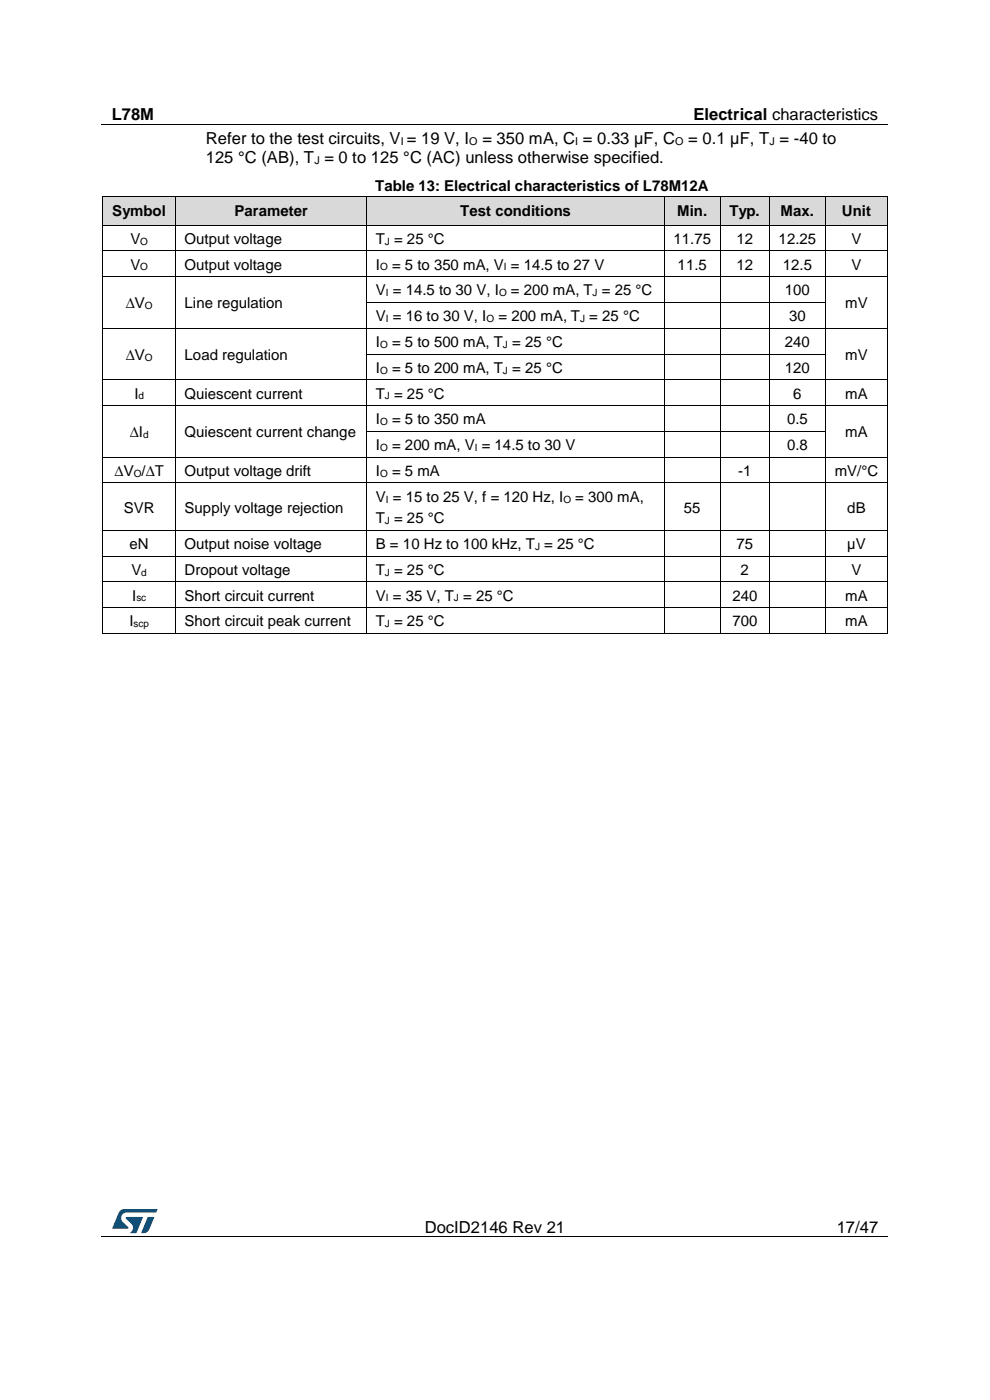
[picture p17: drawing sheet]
<svg xmlns="http://www.w3.org/2000/svg" width="210mm" height="297mm" viewBox="0 0 210 297" stroke-linecap="round" stroke-linejoin="round" font-family="sans-serif">
<defs><g id="words">
<g font-size="3.5">
<text x="23.7" y="25.5">L78M</text>
<text x="147.1" y="25.5">Electrical characteristics</text>
<text x="43.7" y="30.6">Refer to the test circuits, V = 19 V, I</text>
<text x="43.7" y="34.7">125 °C (AB), T = 0 to 125 °C (AC) unless otherwise specified.</text>
<text x="102.3" y="30.6">= 350 mA, C = 0.33 µF, C</text>
<text x="146" y="30.6">= 0.1 µF, T = -40 to</text>
<text x="90.1" y="261.5">DocID2146 Rev 21</text>
<text x="177.5" y="261.5">17/47</text>
</g>
<g font-size="3.2">
<text x="79.6" y="40.4">Table 13: Electrical characteristics of L78M12A</text>
<text x="23.8" y="45.8">Symbol</text>
<text x="49.7" y="45.8">Parameter</text>
<text x="97.6" y="45.8">Test conditions</text>
<text x="143.7" y="45.8">Min.</text>
<text x="154.7" y="45.8">Typ.</text>
<text x="165.6" y="45.8">Max.</text>
<text x="178.6" y="45.8">Unit</text>
<text x="27.7" y="51.7">V</text>
<text x="39.2" y="51.7">Output voltage</text>
<text x="79.7" y="51.7">T = 25 °C</text>
<text x="142.9" y="51.7">11.75</text>
<text x="156.2" y="51.7">12</text>
<text x="165.2" y="51.7">12.25</text>
<text x="180.6" y="51.7">V</text>
<text x="27.7" y="57.2">V</text>
<text x="39.2" y="57.2">Output voltage</text>
<text x="79.7" y="57.2">I</text>
<text x="83.2" y="57.2">= 5 to 350 mA, V = 14.5 to 27 V</text>
<text x="143.8" y="57.2">11.5</text>
<text x="156.2" y="57.2">12</text>
<text x="166.1" y="57.2">12.5</text>
<text x="180.6" y="57.2">V</text>
<text x="26.7" y="65.4">∆V</text>
<text x="39.2" y="65.4">Line regulation</text>
<text x="79.7" y="62.7">V = 14.5 to 30 V, I</text>
<text x="108.4" y="62.7">= 200 mA, T = 25 °C</text>
<text x="166.5" y="62.7">100</text>
<text x="179.3" y="65.4">mV</text>
<text x="79.7" y="68.1">V = 16 to 30 V, I</text>
<text x="105.7" y="68.1">= 200 mA, T = 25 °C</text>
<text x="167.4" y="68.1">30</text>
<text x="26.7" y="76.3">∆V</text>
<text x="39.2" y="76.3">Load regulation</text>
<text x="79.7" y="73.6">I</text>
<text x="83.2" y="73.6">= 5 to 500 mA, T = 25 °C</text>
<text x="166.5" y="73.6">240</text>
<text x="179.3" y="76.3">mV</text>
<text x="79.7" y="79.1">I</text>
<text x="83.2" y="79.1">= 5 to 200 mA, T = 25 °C</text>
<text x="166.5" y="79.1">120</text>
<text x="28.5" y="84.5">I</text>
<text x="39.2" y="84.5">Quiescent current</text>
<text x="79.7" y="84.5">T = 25 °C</text>
<text x="168.3" y="84.5">6</text>
<text x="179.3" y="84.5">mA</text>
<text x="27.5" y="92.8">∆I</text>
<text x="39.2" y="92.8">Quiescent current change</text>
<text x="79.7" y="90">I</text>
<text x="79.7" y="95.5">I</text>
<text x="83.2" y="90">= 5 to 350 mA</text>
<text x="83.2" y="95.5">= 200 mA, V = 14.5 to 30 V</text>
<text x="167" y="90">0.5</text>
<text x="167" y="95.5">0.8</text>
<text x="179.3" y="92.8">mA</text>
<text x="24.3" y="100.9">∆V /∆T</text>
<text x="39.2" y="100.9">Output voltage drift</text>
<text x="79.7" y="100.9">I</text>
<text x="83.2" y="100.9">= 5 mA</text>
<text x="156.6" y="100.9">-1</text>
<text x="177.1" y="100.9">mV/°C</text>
<text x="79.7" y="106.4">V = 15 to 25 V, f = 120 Hz, I</text>
<text x="122" y="106.4">= 300 mA,</text>
<text x="26.3" y="108.7">SVR</text>
<text x="39.2" y="108.7">Supply voltage rejection</text>
<text x="79.7" y="111">T = 25 °C</text>
<text x="145.1" y="108.7">55</text>
<text x="179.7" y="108.7">dB</text>
<text x="27.5" y="116.5">eN</text>
<text x="39.2" y="116.5">Output noise voltage</text>
<text x="79.7" y="116.5">B = 10 Hz to 100 kHz, T = 25 °C</text>
<text x="156.2" y="116.5">75</text>
<text x="179.7" y="116.5">µV</text>
<text x="27.9" y="121.9">V</text>
<text x="39.2" y="121.9">Dropout voltage</text>
<text x="79.7" y="121.9">T = 25 °C</text>
<text x="157.1" y="121.9">2</text>
<text x="180.6" y="121.9">V</text>
<text x="28" y="127.4">I</text>
<text x="39.2" y="127.4">Short circuit current</text>
<text x="79.7" y="127.4">V = 35 V, T = 25 °C</text>
<text x="155.4" y="127.4">240</text>
<text x="179.3" y="127.4">mA</text>
<text x="27.4" y="132.9">I</text>
<text x="39.2" y="132.9">Short circuit peak current</text>
<text x="79.7" y="132.9">T = 25 °C</text>
<text x="155.4" y="132.9">700</text>
<text x="179.3" y="132.9">mA</text>
</g>
<g font-size="2.3">
<text x="66.7" y="34.8">J</text>
<text x="85" y="30.8">I</text>
<text x="99.6" y="30.8">O</text>
<text x="122" y="30.8">I</text>
<text x="143.2" y="30.8">O</text>
<text x="163.3" y="30.8">J</text>
</g>
<g font-size="2.1">
<text x="29.8" y="51.9">O</text>
<text x="81.6" y="51.9">J</text>
<text x="29.8" y="57.4">O</text>
<text x="80.6" y="57.4">O</text>
<text x="106.9" y="57.4">I</text>
<text x="30.7" y="65.6">O</text>
<text x="81.8" y="62.8">I</text>
<text x="105.9" y="62.8">O</text>
<text x="125.7" y="62.8">J</text>
<text x="81.8" y="68.3">I</text>
<text x="103.2" y="68.3">O</text>
<text x="123" y="68.3">J</text>
<text x="30.7" y="76.5">O</text>
<text x="80.6" y="73.8">O</text>
<text x="106.7" y="73.8">J</text>
<text x="80.6" y="79.3">O</text>
<text x="106.7" y="79.3">J</text>
<text x="29.4" y="84.7">d</text>
<text x="81.6" y="84.7">J</text>
<text x="30.4" y="92.9">d</text>
<text x="80.6" y="90.2">O</text>
<text x="80.6" y="95.6">O</text>
<text x="100.7" y="95.6">I</text>
<text x="28.4" y="101.1">O</text>
<text x="80.6" y="101.1">O</text>
<text x="81.8" y="106.6">I</text>
<text x="119.5" y="106.6">O</text>
<text x="81.6" y="111.2">J</text>
<text x="113.5" y="116.6">J</text>
<text x="30" y="122.1">d</text>
<text x="81.6" y="122.1">J</text>
<text x="28.9" y="127.6">sc</text>
<text x="81.8" y="127.6">I</text>
<text x="96.3" y="127.6">J</text>
<text x="28.3" y="133.1">scp</text>
<text x="81.6" y="133.1">J</text>
</g>
</g></defs>
<path d="M21.5 26.5h166.8M21.5 262.4h166.8" fill="none" stroke="#000" stroke-width=".21"/>
<g fill="#000">
<path d="M104.4 26.4h.1v.1h-.1z" fill-rule="evenodd"/>
<path d="M61.6 262.3h.1v.2h-.1z" fill-rule="evenodd"/>
<path d="M148 262.3h.2v.2h-.2z" fill-rule="evenodd"/>
</g>
<g fill="#005288">
<path d="M25.4 256.9l.6-.4h.4l7 .1-.3 .6h-6.2a1.26 1.26 0 0 0-1.2 1.1 1.26 1.26 0 0 0 .8 1.4l.7 .6v.3l-3.4 .1z"/>
<path d="M31.4 258.2l1.3 .1-1 2.5a1.32 1.32 0 0 1-1.7 .7z"/>
<path d="M26.7 258.2l3.6 .1-1.4 3.3h-1.4a1.35 1.35 0 0 0 .7-1.2 1.35 1.35 0 0 0-.8-1.2l-.7-.6z"/>
</g>
<g fill="#d9d9d9">
<path d="M21.9 41.7h15.3v6h-15.3z" fill-rule="evenodd"/>
<path d="M23.7 41.7h11.7v6h-11.7z" fill-rule="evenodd"/>
<path d="M37.3 41.7h40.5v6h-40.5z" fill-rule="evenodd"/>
<path d="M39.2 41.7h36.7v6h-36.7z" fill-rule="evenodd"/>
<path d="M77.9 41.7h63v6h-63z" fill-rule="evenodd"/>
<path d="M79.7 41.7h59.3v6h-59.3z" fill-rule="evenodd"/>
<path d="M141 41.7h11.7v6h-11.7z" fill-rule="evenodd"/>
<path d="M142.8 41.7h8.1v6h-8.1z" fill-rule="evenodd"/>
<path d="M152.8 41.7h10.4v6h-10.4z" fill-rule="evenodd"/>
<path d="M154.7 41.7h6.6v6h-6.6z" fill-rule="evenodd"/>
<path d="M163.3 41.7h11.8v6h-11.8z" fill-rule="evenodd"/>
<path d="M165.1 41.7h8.1v6h-8.1z" fill-rule="evenodd"/>
<path d="M175.2 41.7h13v6h-13z" fill-rule="evenodd"/>
<path d="M177 41.7h9.4v6h-9.4z" fill-rule="evenodd"/>
</g>
<g fill="#000">
<path d="M21.7 47.7h.2v.1h-.2z" fill-rule="evenodd"/>
<path d="M21.7 47.7h.2v.1h-.2z" fill-rule="evenodd"/>
<path d="M21.7 53.1h.2v.2h-.2z" fill-rule="evenodd"/>
<path d="M21.7 58.6h.2v.2h-.2z" fill-rule="evenodd"/>
<path d="M21.7 41.6l.1 .1z" fill-rule="evenodd"/>
<path d="M21.7 41.6l.1 .1z" fill-rule="evenodd"/>
<path d="M21.9 47.7h.1v.1h-.1z" fill-rule="evenodd"/>
<path d="M37.1 47.7h.2v.1h-.2z" fill-rule="evenodd"/>
<path d="M37.1 53.1h.2v.2h-.2z" fill-rule="evenodd"/>
<path d="M37.1 58.6h.2v.2h-.2z" fill-rule="evenodd"/>
<path d="M37.2 41.6l.1 .1z" fill-rule="evenodd"/>
<path d="M37.3 47.7h.2v.1h-.2z" fill-rule="evenodd"/>
<path d="M77.7 47.7h.2v.1h-.2z" fill-rule="evenodd"/>
<path d="M77.7 53.1h.2v.2h-.2z" fill-rule="evenodd"/>
<path d="M77.7 58.6h.2v.2h-.2z" fill-rule="evenodd"/>
<path d="M77.7 41.6l.1 .1z" fill-rule="evenodd"/>
<path d="M77.9 47.7h.1v.1h-.1z" fill-rule="evenodd"/>
<path d="M140.8 47.7h.2v.1h-.2z" fill-rule="evenodd"/>
<path d="M140.8 53.1h.2v.2h-.2z" fill-rule="evenodd"/>
<path d="M140.8 58.6h.2v.2h-.2z" fill-rule="evenodd"/>
<path d="M140.8 41.6l.1 .1z" fill-rule="evenodd"/>
<path d="M141 47.7h.1v.1h-.1z" fill-rule="evenodd"/>
<path d="M152.7 47.7h.2v.1h-.2z" fill-rule="evenodd"/>
<path d="M152.7 53.1h.2v.2h-.2z" fill-rule="evenodd"/>
<path d="M152.7 58.6h.2v.2h-.2z" fill-rule="evenodd"/>
<path d="M152.7 41.6l.1 .1z" fill-rule="evenodd"/>
<path d="M152.9 47.7h.1v.1h-.1z" fill-rule="evenodd"/>
<path d="M163.1 47.7h.2v.1h-.2z" fill-rule="evenodd"/>
<path d="M163.1 53.1h.2v.2h-.2z" fill-rule="evenodd"/>
<path d="M163.1 58.6h.2v.2h-.2z" fill-rule="evenodd"/>
<path d="M163.2 41.6l.1 .1z" fill-rule="evenodd"/>
<path d="M163.3 47.7h.2v.1h-.2z" fill-rule="evenodd"/>
<path d="M175 47.7h.2v.1h-.2z" fill-rule="evenodd"/>
<path d="M175 53.1h.2v.2h-.2z" fill-rule="evenodd"/>
<path d="M175 58.6h.2v.2h-.2z" fill-rule="evenodd"/>
<path d="M175 41.6l.1 .1z" fill-rule="evenodd"/>
<path d="M175.2 47.7h.1v.1h-.1z" fill-rule="evenodd"/>
<path d="M188.2 47.7h.1v.1h-.1z" fill-rule="evenodd"/>
<path d="M188.2 47.7h.1v.1h-.1z" fill-rule="evenodd"/>
<path d="M188.2 53.1h.1v.2h-.1z" fill-rule="evenodd"/>
<path d="M188.2 58.6h.1v.2h-.1z" fill-rule="evenodd"/>
<path d="M188.2 41.6l.1 .1z" fill-rule="evenodd"/>
<path d="M188.2 41.6l.1 .1z" fill-rule="evenodd"/>
<path d="M21.7 64.1h.2v.1h-.2z" fill-rule="evenodd"/>
<path d="M21.7 69.5h.2v.2h-.2z" fill-rule="evenodd"/>
<path d="M21.7 75h.2v.2h-.2z" fill-rule="evenodd"/>
<path d="M37.1 64.1h.2v.1h-.2z" fill-rule="evenodd"/>
<path d="M37.1 69.5h.2v.2h-.2z" fill-rule="evenodd"/>
<path d="M37.1 75h.2v.2h-.2z" fill-rule="evenodd"/>
<path d="M77.7 64.1h.2v.1h-.2z" fill-rule="evenodd"/>
<path d="M77.7 69.5h.2v.2h-.2z" fill-rule="evenodd"/>
<path d="M77.7 75h.2v.2h-.2z" fill-rule="evenodd"/>
<path d="M140.8 64.1h.2v.1h-.2z" fill-rule="evenodd"/>
<path d="M140.8 69.5h.2v.2h-.2z" fill-rule="evenodd"/>
<path d="M140.8 75h.2v.2h-.2z" fill-rule="evenodd"/>
<path d="M152.7 64.1h.2v.1h-.2z" fill-rule="evenodd"/>
<path d="M152.7 69.5h.2v.2h-.2z" fill-rule="evenodd"/>
<path d="M152.7 75h.2v.2h-.2z" fill-rule="evenodd"/>
<path d="M163.1 64.1h.2v.1h-.2z" fill-rule="evenodd"/>
<path d="M163.1 69.5h.2v.2h-.2z" fill-rule="evenodd"/>
<path d="M163.1 75h.2v.2h-.2z" fill-rule="evenodd"/>
<path d="M175 64.1h.2v.1h-.2z" fill-rule="evenodd"/>
<path d="M175 69.5h.2v.2h-.2z" fill-rule="evenodd"/>
<path d="M175 75h.2v.2h-.2z" fill-rule="evenodd"/>
<path d="M188.2 64.1h.1v.1h-.1z" fill-rule="evenodd"/>
<path d="M188.2 69.5h.1v.2h-.1z" fill-rule="evenodd"/>
<path d="M188.2 75h.1v.2h-.1z" fill-rule="evenodd"/>
<path d="M21.7 80.5h.2v.2h-.2z" fill-rule="evenodd"/>
<path d="M21.7 85.9h.2v.2h-.2z" fill-rule="evenodd"/>
<path d="M21.7 91.4h.2v.2h-.2z" fill-rule="evenodd"/>
<path d="M21.7 96.9h.2v.1h-.2z" fill-rule="evenodd"/>
<path d="M37.1 80.5h.2v.2h-.2z" fill-rule="evenodd"/>
<path d="M37.1 85.9h.2v.2h-.2z" fill-rule="evenodd"/>
<path d="M37.1 91.4h.2v.2h-.2z" fill-rule="evenodd"/>
<path d="M37.1 96.9h.2v.1h-.2z" fill-rule="evenodd"/>
<path d="M77.7 80.5h.2v.2h-.2z" fill-rule="evenodd"/>
<path d="M77.7 85.9h.2v.2h-.2z" fill-rule="evenodd"/>
<path d="M77.7 91.4h.2v.2h-.2z" fill-rule="evenodd"/>
<path d="M77.7 96.9h.2v.1h-.2z" fill-rule="evenodd"/>
<path d="M140.8 80.5h.2v.2h-.2z" fill-rule="evenodd"/>
<path d="M140.8 85.9h.2v.2h-.2z" fill-rule="evenodd"/>
<path d="M140.8 91.4h.2v.2h-.2z" fill-rule="evenodd"/>
<path d="M140.8 96.9h.2v.1h-.2z" fill-rule="evenodd"/>
<path d="M152.7 80.5h.2v.2h-.2z" fill-rule="evenodd"/>
<path d="M152.7 85.9h.2v.2h-.2z" fill-rule="evenodd"/>
<path d="M152.7 91.4h.2v.2h-.2z" fill-rule="evenodd"/>
<path d="M152.7 96.9h.2v.1h-.2z" fill-rule="evenodd"/>
<path d="M163.1 80.5h.2v.2h-.2z" fill-rule="evenodd"/>
<path d="M163.1 85.9h.2v.2h-.2z" fill-rule="evenodd"/>
<path d="M163.1 91.4h.2v.2h-.2z" fill-rule="evenodd"/>
<path d="M163.1 96.9h.2v.1h-.2z" fill-rule="evenodd"/>
<path d="M175 80.5h.2v.2h-.2z" fill-rule="evenodd"/>
<path d="M175 85.9h.2v.2h-.2z" fill-rule="evenodd"/>
<path d="M175 91.4h.2v.2h-.2z" fill-rule="evenodd"/>
<path d="M175 96.9h.2v.1h-.2z" fill-rule="evenodd"/>
<path d="M188.2 80.5h.1v.2h-.1z" fill-rule="evenodd"/>
<path d="M188.2 85.9h.1v.2h-.1z" fill-rule="evenodd"/>
<path d="M188.2 91.4h.1v.2h-.1z" fill-rule="evenodd"/>
<path d="M188.2 96.9h.1v.1h-.1z" fill-rule="evenodd"/>
<path d="M21.7 102.3h.2v.2h-.2z" fill-rule="evenodd"/>
<path d="M21.7 112.4h.2v.2h-.2z" fill-rule="evenodd"/>
<path d="M21.7 117.9h.2v.1h-.2z" fill-rule="evenodd"/>
<path d="M37.1 102.3h.2v.2h-.2z" fill-rule="evenodd"/>
<path d="M37.1 112.4h.2v.2h-.2z" fill-rule="evenodd"/>
<path d="M37.1 117.9h.2v.1h-.2z" fill-rule="evenodd"/>
<path d="M77.7 102.3h.2v.2h-.2z" fill-rule="evenodd"/>
<path d="M77.7 112.4h.2v.2h-.2z" fill-rule="evenodd"/>
<path d="M77.7 117.9h.2v.1h-.2z" fill-rule="evenodd"/>
<path d="M140.8 102.3h.2v.2h-.2z" fill-rule="evenodd"/>
<path d="M140.8 112.4h.2v.2h-.2z" fill-rule="evenodd"/>
<path d="M140.8 117.9h.2v.1h-.2z" fill-rule="evenodd"/>
<path d="M152.7 102.3h.2v.2h-.2z" fill-rule="evenodd"/>
<path d="M152.7 112.4h.2v.2h-.2z" fill-rule="evenodd"/>
<path d="M152.7 117.9h.2v.1h-.2z" fill-rule="evenodd"/>
<path d="M163.1 102.3h.2v.2h-.2z" fill-rule="evenodd"/>
<path d="M163.1 112.4h.2v.2h-.2z" fill-rule="evenodd"/>
<path d="M163.1 117.9h.2v.1h-.2z" fill-rule="evenodd"/>
<path d="M175 102.3h.2v.2h-.2z" fill-rule="evenodd"/>
<path d="M175 112.4h.2v.2h-.2z" fill-rule="evenodd"/>
<path d="M175 117.9h.2v.1h-.2z" fill-rule="evenodd"/>
<path d="M188.2 102.3h.1v.2h-.1z" fill-rule="evenodd"/>
<path d="M188.2 112.4h.1v.2h-.1z" fill-rule="evenodd"/>
<path d="M188.2 117.9h.1v.1h-.1z" fill-rule="evenodd"/>
<path d="M21.7 123.3h.2v.2h-.2z" fill-rule="evenodd"/>
<path d="M21.7 128.8h.2v.2h-.2z" fill-rule="evenodd"/>
<path d="M21.7 134.3h.2v.2h-.2z" fill-rule="evenodd"/>
<path d="M21.7 134.3h.2v.2h-.2z" fill-rule="evenodd"/>
<path d="M37.1 123.3h.2v.2h-.2z" fill-rule="evenodd"/>
<path d="M37.1 128.8h.2v.2h-.2z" fill-rule="evenodd"/>
<path d="M37.1 134.3h.2v.2h-.2z" fill-rule="evenodd"/>
<path d="M77.7 123.3h.2v.2h-.2z" fill-rule="evenodd"/>
<path d="M77.7 128.8h.2v.2h-.2z" fill-rule="evenodd"/>
<path d="M77.7 134.3h.2v.2h-.2z" fill-rule="evenodd"/>
<path d="M140.8 123.3h.2v.2h-.2z" fill-rule="evenodd"/>
<path d="M140.8 128.8h.2v.2h-.2z" fill-rule="evenodd"/>
<path d="M140.8 134.3h.2v.2h-.2z" fill-rule="evenodd"/>
<path d="M152.7 123.3h.2v.2h-.2z" fill-rule="evenodd"/>
<path d="M152.7 128.8h.2v.2h-.2z" fill-rule="evenodd"/>
<path d="M152.7 134.3h.2v.2h-.2z" fill-rule="evenodd"/>
<path d="M163.1 123.3h.2v.2h-.2z" fill-rule="evenodd"/>
<path d="M163.1 128.8h.2v.2h-.2z" fill-rule="evenodd"/>
<path d="M163.1 134.3h.2v.2h-.2z" fill-rule="evenodd"/>
<path d="M175 123.3h.2v.2h-.2z" fill-rule="evenodd"/>
<path d="M175 128.8h.2v.2h-.2z" fill-rule="evenodd"/>
<path d="M175 134.3h.2v.2h-.2z" fill-rule="evenodd"/>
<path d="M188.2 123.3h.1v.2h-.1z" fill-rule="evenodd"/>
<path d="M188.2 128.8h.1v.2h-.1z" fill-rule="evenodd"/>
<path d="M188.2 134.3h.1v.2h-.1z" fill-rule="evenodd"/>
<path d="M188.2 134.3h.1v.2h-.1z" fill-rule="evenodd"/>
</g>
<g fill="none" stroke="#000" stroke-width=".21">
<path d="M21.8 41.7v6M21.8 47.8v5.3M21.8 53.3v5.3M21.8 58.8v5.3M21.8 41.6h15.4M21.9 53.2h15.2M21.9 58.7h15.2M22 47.8h15.1M37.2 41.7v6M37.2 47.8v5.3M37.2 53.3v5.3M37.2 58.8v5.3"/>
<path d="M37.3 41.6h40.4M37.3 53.2h40.4M37.3 58.7h40.4M37.5 47.8h40.2M77.8 41.7v6M77.8 47.8v5.3M77.8 53.3v5.3M77.8 58.8v5.3M77.8 41.6h63M77.9 53.2h62.9M77.9 58.7h62.9M78 47.8h62.8"/>
<path d="M140.9 47.8v5.3M140.9 53.3v5.3M140.9 58.8v5.3M140.9 41.7v6M140.9 41.6h11.8M141 53.2h11.7M141 58.7h11.7M141.1 47.8h11.6M152.8 47.8v5.3M152.8 53.3v5.3M152.8 58.8v5.3M152.8 41.7v6"/>
<path d="M152.8 41.6h10.4M152.9 53.2h10.2M152.9 58.7h10.2M153 47.8h10.1M163.2 41.7v6M163.2 47.8v5.3M163.2 53.3v5.3M163.2 58.8v5.3M163.3 41.6h11.7M163.3 53.2h11.7M163.3 58.7h11.7M163.5 47.8h11.5"/>
<path d="M175.1 47.8v5.3M175.1 53.3v5.3M175.1 58.8v5.3M175.1 41.7v6M175.1 41.6h13.1M175.2 53.2h13M175.2 58.7h13M175.3 47.8h12.9M188.3 41.7v6M188.3 47.8v5.3M188.3 53.3v5.3M188.3 58.8v5.3"/>
<path d="M21.8 64.2v5.3M21.8 69.7v5.3M21.8 75.2v5.3M21.9 69.6h15.2M37.2 64.2v5.3M37.2 69.7v5.3M37.2 75.2v5.3M37.3 69.6h40.4M77.8 64.2v5.3M77.8 69.7v5.3M77.8 75.2v5.3M77.9 64.1h62.9"/>
<path d="M77.9 69.6h62.9M77.9 75.1h62.9M140.9 64.2v5.3M140.9 69.7v5.3M140.9 75.2v5.3M141 64.1h11.7M141 69.6h11.7M141 75.1h11.7M152.8 64.2v5.3M152.8 69.7v5.3M152.8 75.2v5.3M152.9 64.1h10.2"/>
<path d="M152.9 69.6h10.2M152.9 75.1h10.2M163.2 64.2v5.3M163.2 69.7v5.3M163.2 75.2v5.3M163.3 64.1h11.7M163.3 69.6h11.7M163.3 75.1h11.7M175.1 64.2v5.3M175.1 69.7v5.3M175.1 75.2v5.3M175.2 69.6h13"/>
<path d="M188.3 64.2v5.3M188.3 69.7v5.3M188.3 75.2v5.3M21.8 80.7v5.2M21.8 86.1v5.3M21.8 91.6v5.3M21.8 97v5.3M21.9 80.6h15.2M21.9 86h15.2M21.9 97h15.2M37.2 80.7v5.2M37.2 86.1v5.3"/>
<path d="M37.2 91.6v5.3M37.2 97v5.3M37.3 80.6h40.4M37.3 86h40.4M37.3 97h40.4M77.8 80.7v5.2M77.8 86.1v5.3M77.8 91.6v5.3M77.8 97v5.3M77.9 80.6h62.9M77.9 86h62.9M77.9 91.5h62.9"/>
<path d="M77.9 97h62.9M140.9 80.7v5.2M140.9 86.1v5.3M140.9 91.6v5.3M140.9 97v5.3M141 80.6h11.7M141 86h11.7M141 91.5h11.7M141 97h11.7M152.8 80.7v5.2M152.8 86.1v5.3M152.8 91.6v5.3"/>
<path d="M152.8 97v5.3M152.9 80.6h10.2M152.9 86h10.2M152.9 91.5h10.2M152.9 97h10.2M163.2 80.7v5.2M163.2 86.1v5.3M163.2 91.6v5.3M163.2 97v5.3M163.3 80.6h11.7M163.3 86h11.7M163.3 91.5h11.7"/>
<path d="M163.3 97h11.7M175.1 80.7v5.2M175.1 86.1v5.3M175.1 91.6v5.3M175.1 97v5.3M175.2 80.6h13M175.2 86h13M175.2 97h13M188.3 80.7v5.2M188.3 86.1v5.3M188.3 91.6v5.3M188.3 97v5.3"/>
<path d="M21.8 102.5v9.9M21.8 112.6v5.3M21.8 118v5.3M21.9 102.4h15.2M21.9 112.5h15.2M21.9 118h15.2M37.2 102.5v9.9M37.2 112.6v5.3M37.2 118v5.3M37.3 102.4h40.4M37.3 112.5h40.4M37.3 118h40.4"/>
<path d="M77.8 102.5v9.9M77.8 112.6v5.3M77.8 118v5.3M77.9 102.4h62.9M77.9 112.5h62.9M77.9 118h62.9M140.9 102.5v9.9M140.9 112.6v5.3M140.9 118v5.3M141 102.4h11.7M141 112.5h11.7M141 118h11.7"/>
<path d="M152.8 102.5v9.9M152.8 112.6v5.3M152.8 118v5.3M152.9 102.4h10.2M152.9 112.5h10.2M152.9 118h10.2M163.2 102.5v9.9M163.2 112.6v5.3M163.2 118v5.3M163.3 102.4h11.7M163.3 112.5h11.7M163.3 118h11.7"/>
<path d="M175.1 102.5v9.9M175.1 112.6v5.3M175.1 118v5.3M175.2 102.4h13M175.2 112.5h13M175.2 118h13M188.3 102.5v9.9M188.3 112.6v5.3M188.3 118v5.3M21.8 123.5v5.3M21.8 129v5.3M21.9 123.4h15.2"/>
<path d="M21.9 128.9h15.2M21.9 134.4h15.2M37.2 123.5v5.3M37.2 129v5.3M37.3 123.4h40.4M37.3 128.9h40.4M37.3 134.4h40.4M77.8 123.5v5.3M77.8 129v5.3M77.9 123.4h62.9M77.9 128.9h62.9M77.9 134.4h62.9"/>
<path d="M140.9 123.5v5.3M140.9 129v5.3M141 123.4h11.7M141 128.9h11.7M141 134.4h11.7M152.8 123.5v5.3M152.8 129v5.3M152.9 123.4h10.2M152.9 128.9h10.2M152.9 134.4h10.2M163.2 123.5v5.3M163.2 129v5.3"/>
<path d="M163.3 123.4h11.7M163.3 128.9h11.7M163.3 134.4h11.7M175.1 123.5v5.3M175.1 129v5.3M175.2 123.4h13M175.2 128.9h13M175.2 134.4h13M188.3 123.5v5.3M188.3 129v5.3"/>
</g>
<use href="#words"/>
</svg>
